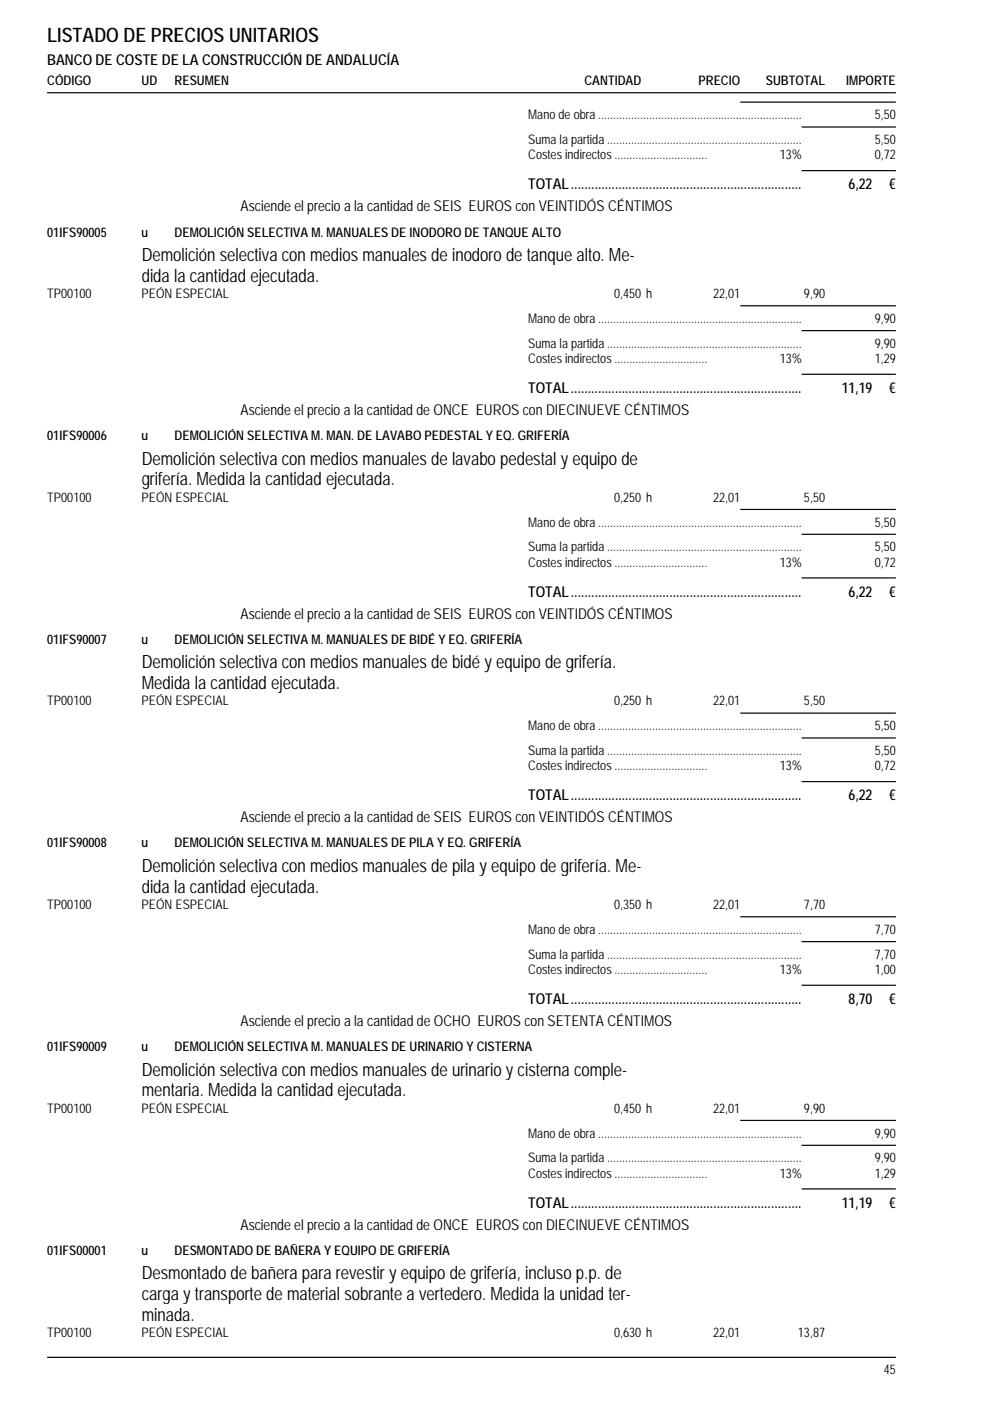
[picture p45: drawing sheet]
<svg xmlns="http://www.w3.org/2000/svg" width="210mm" height="297mm" viewBox="0 0 210 297" stroke-linecap="round" stroke-linejoin="round" font-family="sans-serif">
<defs><g id="words">
<text font-size="4.2" x="10" y="8.9">LISTADO DE PRECIOS UNITARIOS</text>
<g font-size="3.9">
<text x="30.1" y="55.4">Demolición selectiva con medios manuales de inodoro de tanque alto. Me-</text>
<text x="30.1" y="59.7">dida la cantidad ejecutada.</text>
<text x="30.1" y="98.5">Demolición selectiva con medios manuales de lavabo pedestal yequipo de</text>
<text x="30.1" y="102.9">grifería. Medida la cantidad ejecutada.</text>
<text x="30.1" y="141.7">Demolición selectiva con medios manuales de bidé yequipo degrifería.</text>
<text x="30.1" y="146.1">Medida la cantidad ejecutada.</text>
<text x="30.1" y="184.9">Demolición selectiva con medios manuales de pila yequipo degrifería. Me-</text>
<text x="30.1" y="189.3">dida la cantidad ejecutada.</text>
<text x="30.1" y="232.5">mentaria. Medida la cantidad ejecutada.</text>
<text x="30.1" y="228.1">Demolición selectiva con medios manuales de urinarioycisterna comple-</text>
<text x="30.1" y="275.6">carga ytransporte de material sobrante a vertedero. Medida la unidad ter-</text>
<text x="30.1" y="271.3">Desmontado de bañera para revestiryequipo degrifería, incluso p.p. de</text>
<text x="30.1" y="280">minada.</text>
</g>
<g font-size="3.2">
<text x="10" y="13.7">BANCO DE COSTE DE LA CONSTRUCCIÓN DE ANDALUCÍA</text>
<text x="112" y="40.1">TOTAL....................................................................</text>
<text x="180" y="40.1">6,22</text>
<text x="188.6" y="40.1">€</text>
<text x="51" y="44.8">Asciende el precio a la cantidad de SEIS EUROS con VEINTIDÓS CÉNTIMOS</text>
<text x="112" y="83.3">TOTAL....................................................................</text>
<text x="178.5" y="83.3">11,19</text>
<text x="188.6" y="83.3">€</text>
<text x="51" y="88">Asciende el precio a la cantidad de ONCE EUROS con DIECINUEVE CÉNTIMOS</text>
<text x="51" y="131.1">Asciende el precio a la cantidad de SEIS EUROS con VEINTIDÓS CÉNTIMOS</text>
<text x="112" y="126.5">TOTAL....................................................................</text>
<text x="180" y="126.5">6,22</text>
<text x="188.6" y="126.5">€</text>
<text x="112" y="169.7">TOTAL....................................................................</text>
<text x="180" y="169.7">6,22</text>
<text x="188.6" y="169.7">€</text>
<text x="51" y="174.3">Asciende el precio a la cantidad de SEIS EUROS con VEINTIDÓS CÉNTIMOS</text>
<text x="112" y="212.9">TOTAL....................................................................</text>
<text x="180" y="212.9">8,70</text>
<text x="188.6" y="212.9">€</text>
<text x="51" y="217.5">Asciende el precio a la cantidad de OCHO EUROS con SETENTA CÉNTIMOS</text>
<text x="112" y="256">TOTAL....................................................................</text>
<text x="178.5" y="256">11,19</text>
<text x="188.6" y="256">€</text>
<text x="51" y="260.7">Asciende el precio a la cantidad de ONCE EUROS con DIECINUEVE CÉNTIMOS</text>
</g>
<g font-size="2.8">
<text x="10" y="18">CÓDIGO</text>
<text x="30" y="18">UD</text>
<text x="37" y="18">RESUMEN</text>
<text x="124" y="18">CANTIDAD</text>
<text x="148.2" y="18">PRECIO</text>
<text x="162.4" y="18">SUBTOTAL</text>
<text x="179.5" y="18">IMPORTE</text>
<text x="112" y="25.3">Mano de obra....................................................................</text>
<text x="185.6" y="25.3">5,50</text>
<text x="112" y="30.5">Suma la partida.................................................................</text>
<text x="112" y="33.8">Costes indirectos...............................</text>
<text x="165.4" y="33.8">13%</text>
<text x="185.5" y="33.8">0,72</text>
<text x="185.5" y="30.5">5,50</text>
<text x="10" y="50.1">01IFS90005</text>
<text x="30" y="50.1">u</text>
<text x="37" y="50.1">DEMOLICIÓN SELECTIVA M. MANUALES DE INODORO DE TANQUE ALTO</text>
<text x="10" y="63.2">TP00100</text>
<text x="30" y="63.2">PEÓN ESPECIAL</text>
<text x="130.2" y="63.2">0,450 h</text>
<text x="151.2" y="63.2">22,01</text>
<text x="170.5" y="63.2">9,90</text>
<text x="112" y="68.5">Mano de obra....................................................................</text>
<text x="185.6" y="68.5">9,90</text>
<text x="112" y="73.7">Suma la partida.................................................................</text>
<text x="112" y="77">Costes indirectos...............................</text>
<text x="165.4" y="77">13%</text>
<text x="185.5" y="77">1,29</text>
<text x="185.5" y="73.7">9,90</text>
<text x="10" y="93.3">01IFS90006</text>
<text x="30" y="93.3">u</text>
<text x="37" y="93.3">DEMOLICIÓN SELECTIVA M. MAN. DE LAVABO PEDESTAL Y EQ. GRIFERÍA</text>
<text x="10" y="106.4">TP00100</text>
<text x="30" y="106.4">PEÓN ESPECIAL</text>
<text x="130.2" y="106.4">0,250 h</text>
<text x="151.2" y="106.4">22,01</text>
<text x="170.5" y="106.4">5,50</text>
<text x="112" y="111.6">Mano de obra....................................................................</text>
<text x="185.6" y="111.6">5,50</text>
<text x="112" y="116.9">Suma la partida.................................................................</text>
<text x="185.5" y="116.9">5,50</text>
<text x="112" y="120.1">Costes indirectos...............................</text>
<text x="165.4" y="120.1">13%</text>
<text x="185.5" y="120.1">0,72</text>
<text x="10" y="136.5">01IFS90007</text>
<text x="30" y="136.5">u</text>
<text x="37" y="136.5">DEMOLICIÓN SELECTIVA M. MANUALES DE BIDÉ Y EQ. GRIFERÍA</text>
<text x="10" y="149.5">TP00100</text>
<text x="30" y="149.5">PEÓN ESPECIAL</text>
<text x="130.2" y="149.5">0,250 h</text>
<text x="151.2" y="149.5">22,01</text>
<text x="170.5" y="149.5">5,50</text>
<text x="112" y="154.8">Mano de obra....................................................................</text>
<text x="185.6" y="154.8">5,50</text>
<text x="112" y="160.1">Suma la partida.................................................................</text>
<text x="185.5" y="160.1">5,50</text>
<text x="112" y="163.3">Costes indirectos...............................</text>
<text x="165.4" y="163.3">13%</text>
<text x="185.5" y="163.3">0,72</text>
<text x="10" y="179.7">01IFS90008</text>
<text x="30" y="179.7">u</text>
<text x="37" y="179.7">DEMOLICIÓN SELECTIVA M. MANUALES DE PILA Y EQ. GRIFERÍA</text>
<text x="10" y="192.7">TP00100</text>
<text x="30" y="192.7">PEÓN ESPECIAL</text>
<text x="112" y="198">Mano de obra....................................................................</text>
<text x="130.2" y="192.7">0,350 h</text>
<text x="151.2" y="192.7">22,01</text>
<text x="170.5" y="192.7">7,70</text>
<text x="185.6" y="198">7,70</text>
<text x="112" y="203.2">Suma la partida.................................................................</text>
<text x="185.5" y="203.2">7,70</text>
<text x="112" y="206.5">Costes indirectos...............................</text>
<text x="165.4" y="206.5">13%</text>
<text x="185.5" y="206.5">1,00</text>
<text x="10" y="222.9">01IFS90009</text>
<text x="30" y="222.9">u</text>
<text x="37" y="222.9">DEMOLICIÓN SELECTIVA M. MANUALES DE URINARIO Y CISTERNA</text>
<text x="10" y="235.9">TP00100</text>
<text x="30" y="235.9">PEÓN ESPECIAL</text>
<text x="130.2" y="235.9">0,450 h</text>
<text x="151.2" y="235.9">22,01</text>
<text x="170.5" y="235.9">9,90</text>
<text x="112" y="241.2">Mano de obra....................................................................</text>
<text x="185.6" y="241.2">9,90</text>
<text x="112" y="246.4">Suma la partida.................................................................</text>
<text x="112" y="249.7">Costes indirectos...............................</text>
<text x="165.4" y="249.7">13%</text>
<text x="185.5" y="249.7">1,29</text>
<text x="185.5" y="246.4">9,90</text>
<text x="10" y="266">01IFS00001</text>
<text x="30" y="266">u</text>
<text x="37" y="266">DESMONTADO DE BAÑERA Y EQUIPO DE GRIFERÍA</text>
<text x="10" y="283.5">TP00100</text>
<text x="30" y="283.5">PEÓN ESPECIAL</text>
<text x="130.2" y="283.5">0,630 h</text>
<text x="151.2" y="283.5">22,01</text>
<text x="169.2" y="283.5">13,87</text>
<text x="187.5" y="291.4">45</text>
</g>
</g></defs>
<path d="M200.1 292.1v-287.1h-190.1v287.1" fill="none" stroke="#fff" stroke-width=".21"/>
<g fill="none" stroke="#000" stroke-width=".25">
<path d="M10 19.7h180M157 21.7h33M170 26.9h20M170 36.2h20M157 64.8h33M170 70.1h20M170 79.4h20M157 108h33M170 113.3h20M170 122.5h20M157 151.2h33M170 156.5h20"/>
<path d="M170 165.7h20M157 194.4h33M170 199.6h20M170 208.9h20M157 237.6h33M170 242.8h20M170 252.1h20M10 287.8h180"/>
</g>
<use href="#words"/>
</svg>
